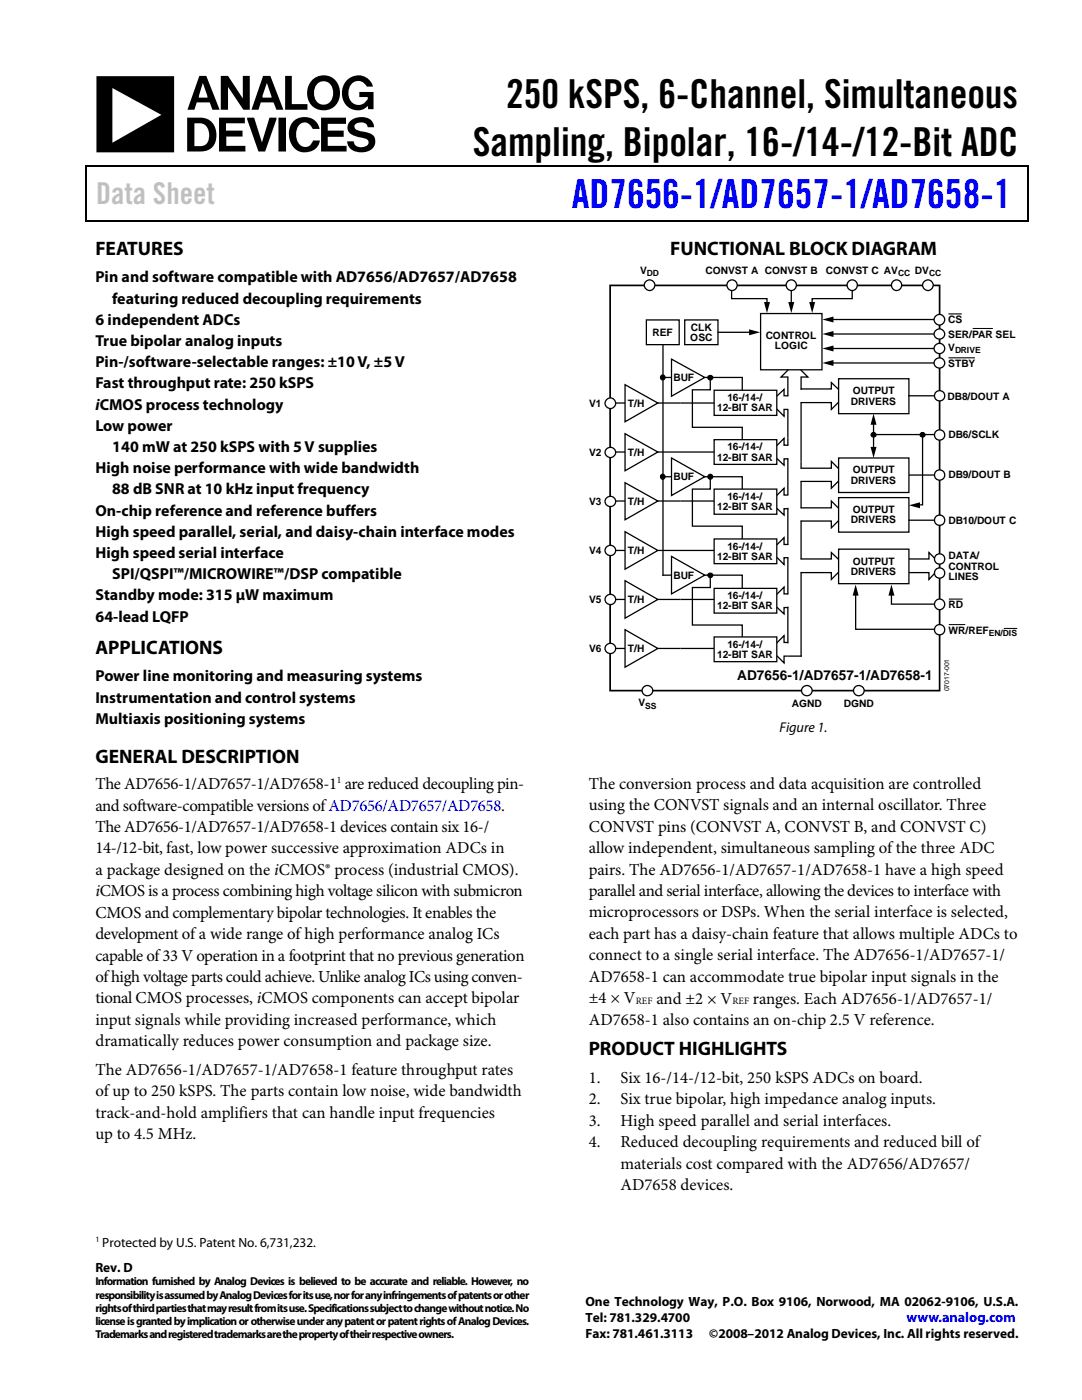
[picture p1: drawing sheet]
<svg xmlns="http://www.w3.org/2000/svg" width="216mm" height="279mm" viewBox="0 0 216 279" stroke-linecap="round" stroke-linejoin="round" font-family="sans-serif">
<defs><g id="words">
<g font-size="8">
<text x="101" y="21.6">250 kSPS, 6-Channel, Simultaneous</text>
<text x="94.4" y="31.2">Sampling, Bipolar, 16-/14-/12-Bit ADC</text>
</g>
<text font-size="8" fill="#00f" x="114.1" y="41.5">AD7656-1/AD7657-1/AD7658-1</text>
<text font-size="6" fill="#c1c1c1" x="19.2" y="40.8">Data Sheet</text>
<g font-size="3.9">
<text x="19" y="50.9">FEATURES</text>
<text x="133.7" y="50.9">FUNCTIONAL BLOCK DIAGRAM</text>
<text x="19" y="130.5">APPLICATIONS</text>
<text x="19" y="152.4">GENERAL DESCRIPTION</text>
<text x="117.5" y="210.6">PRODUCT HIGHLIGHTS</text>
</g>
<g font-size="3.3">
<text x="19" y="161.8">and software-compatible versions ofAD7656/AD7657/AD7658.</text>
<text x="19" y="157.5">The AD7656-1/AD7657-1/AD7658-1 are reduced decoupling pin-</text>
<text x="117.5" y="157.5">The conversion process and data acquisition are controlled</text>
<text x="117.5" y="161.7">using the CONVST signals and an internal oscillator. Three</text>
<text x="19" y="166">The AD7656-1/AD7657-1/AD7658-1 devices contain six 16-/</text>
<text x="117.5" y="166">CONVST pins (CONVST A, CONVST B, and CONVST C)</text>
<text x="19" y="170.3">14-/12-bit, fast, low power successive approximation ADCs in</text>
<text x="117.5" y="170.3">allow independent, simultaneous sampling of the three ADC</text>
<text x="19" y="178.9">iCMOS is a process combining high voltage silicon with submicron</text>
<text x="19" y="174.6">a package designed on the iCMOS® process (industrial CMOS).</text>
<text x="117.5" y="178.8">parallel and serial interface, allowing the devices to interface with</text>
<text x="117.5" y="174.6">pairs. The AD7656-1/AD7657-1/AD7658-1 have a high speed</text>
<text x="19.1" y="183.2">CMOS and complementary bipolar technologies. It enables the</text>
<text x="117.5" y="183.1">microprocessors or DSPs. When the serial interface is selected,</text>
<text x="19.1" y="187.4">development of a wide range of high performance analog ICs</text>
<text x="19.1" y="191.7">capable of 33 V operation in a footprint that no previous generation</text>
<text x="117.5" y="187.4">each part has a daisy-chain feature that allows multiple ADCs to</text>
<text x="117.5" y="191.6">connect to a single serial interface. The AD7656-1/AD7657-1/</text>
<text x="19.1" y="196">of high voltage parts could achieve. Unlike analog ICs using conven-</text>
<text x="117.5" y="196">AD7658-1 can accommodate true bipolar input signals in the</text>
<text x="19.1" y="200.3">tional CMOS processes, iCMOS components can accept bipolar</text>
<text x="117.5" y="200.2">±4 × V</text>
<text x="131" y="200.3">and ±2 × V</text>
<text x="150.2" y="200.3">ranges. Each AD7656-1/AD7657-1/</text>
<text x="19.1" y="204.5">input signals while providing increased performance, which</text>
<text x="19.1" y="208.8">dramatically reduces power consumption and package size.</text>
<text x="117.5" y="204.6">AD7658-1 also contains an on-chip 2.5 V reference.</text>
<text x="19.1" y="214.5">The AD7656-1/AD7657-1/AD7658-1 feature throughput rates</text>
<text x="19.1" y="218.8">ofup to 250 kSPS. The parts contain low noise, wide bandwidth</text>
<text x="117.5" y="220.4">2.</text>
<text x="117.5" y="216.1">1.</text>
<text x="123.8" y="220.4">Six true bipolar, high impedance analog inputs.</text>
<text x="123.8" y="216.1">Six 16-/14-/12-bit, 250 kSPS ADCs on board.</text>
<text x="19" y="227.3">up to 4.5 MHz.</text>
<text x="19.1" y="223.1">track-and-hold amplifiers that can handle input frequencies</text>
<text x="117.5" y="224.7">3.</text>
<text x="123.8" y="224.7">High speed parallel and serial interfaces.</text>
<text x="117.5" y="228.9">4.</text>
<text x="123.8" y="233.2">materials cost compared with the AD7656/AD7657/</text>
<text x="123.8" y="228.9">Reduced decoupling requirements and reduced bill of</text>
<text x="123.8" y="237.5">AD7658 devices.</text>
</g>
<g font-size="3.2">
<text x="19" y="56.3">Pin and software compatible with AD7656/AD7657/AD7658</text>
<text x="19" y="64.8">6 independent ADCs</text>
<text x="22.4" y="60.6">featuring reduced decoupling requirements</text>
<text x="19" y="69">True bipolar analog inputs</text>
<text x="19" y="73.3">Pin-/software-selectable ranges: ±10 V, ±5 V</text>
<text x="19" y="77.5">Fast throughput rate: 250 kSPS</text>
<text x="19" y="81.7">iCMOS process technology</text>
<text x="19" y="86">Low power</text>
<text x="19" y="94.4">High noise performance with wide bandwidth</text>
<text x="22.4" y="90.2">140 mW at 250 kSPS with 5 V supplies</text>
<text x="22.3" y="98.7">88 dB SNR at 10 kHz input frequency</text>
<text x="19" y="107.1">High speed parallel, serial, and daisy-chain interface modes</text>
<text x="19" y="102.9">On-chip reference and reference buffers</text>
<text x="19" y="111.4">High speed serial interface</text>
<text x="19" y="119.8">Standby mode: 315 µW maximum</text>
<text x="22.3" y="115.6">SPI/QSPI™/MICROWIRE™/DSP compatible</text>
<text x="19" y="124.1">64-lead LQFP</text>
<text x="19" y="136">Power line monitoring and measuring systems</text>
<text x="19" y="140.2">Instrumentation and control systems</text>
<text x="19" y="144.4">Multiaxis positioning systems</text>
</g>
<text font-size="2.8" x="155.5" y="146">Figure 1.</text>
<text font-size="2.8" fill="#00f" x="180.8" y="263.9">www.analog.com</text>
<g font-size="2.7">
<text x="147.1" y="135.8">AD7656-1/AD7657-1/AD7658-1</text>
<text x="20.4" y="248.8">Protected by U.S. Patent No. 6,731,232.</text>
<text x="19" y="253.8">Rev. D</text>
<text x="116.8" y="260.6">One Technology Way, P.O. Box 9106, Norwood, MA 02062-9106, U.S.A.</text>
<text x="116.8" y="263.9">Tel: 781.329.4700</text>
<text x="116.8" y="267">Fax: 781.461.3113</text>
<text x="141.5" y="267">©2008–2012 Analog Devices, Inc. All rights reserved.</text>
</g>
<g font-size="2.3">
<text x="19" y="256.5">Information furnished by Analog Devices is believed to be accurate and reliable. However, no</text>
<text x="19" y="259.2">responsibility is assumed by Analog Devices for its use, nor for any infringements of patents or other</text>
<text x="19" y="261.8">rights of third parties that may result from its use. Specifications subject to change without notice. No</text>
<text x="19" y="264.4">license is granted by implication or otherwise under any patent or patent rights of Analog Devices.</text>
<text x="19" y="267">Trademarks and registered trademarks are the property of their respective owners.</text>
</g>
<g font-size="2">
<text x="127.7" y="54.6">V</text>
<text x="140.8" y="54.6">CONVST A CONVST B</text>
<text x="164.8" y="54.6">CONVST C AV</text>
<text x="182.6" y="54.6">DV</text>
<text x="189.2" y="64.6">CS</text>
<text x="130.2" y="67.1">REF</text>
<text x="137.7" y="68">OSC</text>
<text x="137.9" y="66">CLK</text>
<text x="152.8" y="67.6">CONTROL</text>
<text x="154.6" y="69.7">LOGIC</text>
<text x="189.2" y="70">V</text>
<text x="189.2" y="67.4">SER/PAR SEL</text>
<text x="134.4" y="76.1">BUF</text>
<text x="189.2" y="73.3">STBY</text>
<text x="117.6" y="81.2">V1</text>
<text x="125.3" y="81.2">T/H</text>
<text x="143.1" y="82.1">12-BIT SAR</text>
<text x="145.2" y="80.1">16-/14-/</text>
<text x="169.8" y="80.7">DRIVERS</text>
<text x="170.1" y="78.7">OUTPUT</text>
<text x="189.1" y="79.8">DB8/DOUT A</text>
<text x="145.2" y="89.9">16-/14-/</text>
<text x="189.3" y="87.5">DB6/SCLK</text>
<text x="117.6" y="90.9">V2</text>
<text x="125.3" y="90.9">T/H</text>
<text x="134.4" y="95.8">BUF</text>
<text x="143.1" y="91.9">12-BIT SAR</text>
<text x="170.1" y="94.5">OUTPUT</text>
<text x="189.3" y="95.4">DB9/DOUT B</text>
<text x="117.6" y="100.8">V3</text>
<text x="125.3" y="100.7">T/H</text>
<text x="143.1" y="101.8">12-BIT SAR</text>
<text x="145.2" y="99.8">16-/14-/</text>
<text x="169.8" y="96.5">DRIVERS</text>
<text x="169.8" y="104.4">DRIVERS</text>
<text x="170.1" y="102.4">OUTPUT</text>
<text x="189.3" y="104.6">DB10/DOUT C</text>
<text x="117.6" y="110.6">V4</text>
<text x="125.3" y="110.5">T/H</text>
<text x="143.1" y="111.8">12-BIT SAR</text>
<text x="145.2" y="109.7">16-/14-/</text>
<text x="170.1" y="112.7">OUTPUT</text>
<text x="189.3" y="111.6">DATA/</text>
<text x="189.3" y="113.7">CONTROL</text>
<text x="134.4" y="115.5">BUF</text>
<text x="145.2" y="119.6">16-/14-/</text>
<text x="169.8" y="114.7">DRIVERS</text>
<text x="189.3" y="115.7">LINES</text>
<text x="117.6" y="120.4">V5</text>
<text x="125.3" y="120.3">T/H</text>
<text x="143.1" y="121.6">12-BIT SAR</text>
<text x="189.3" y="121.4">RD</text>
<text x="117.6" y="130.1">V6</text>
<text x="125.3" y="130.1">T/H</text>
<text x="143.1" y="131.3">12-BIT SAR</text>
<text x="145.2" y="129.3">16-/14-/</text>
<text x="189.3" y="126.5">WR/REF</text>
<text x="127.4" y="141">V</text>
<text x="158" y="141.1">AGND</text>
<text x="168.4" y="141.1">DGND</text>
</g>
<g font-size="1.9">
<text x="67.2" y="156.3">1</text>
<text x="126.9" y="200.4">REF</text>
<text x="146.1" y="200.4">REF</text>
</g>
<g font-size="1.7">
<text x="129.1" y="55.1">DD</text>
<text x="179.2" y="55.1">CC</text>
<text x="185.4" y="55.1">CC</text>
<text x="190.6" y="70.5">DRIVE</text>
<text x="197.3" y="127">EN/DIS</text>
<text x="128.7" y="141.5">SS</text>
</g>
<text font-size="1.6" x="19" y="247.9">1</text>
<text font-size="1.4" x="189.4" y="138" transform="rotate(-90 189.4 138)">07017-001</text>
</g></defs>
<g fill="#000">
<path d="M17 33h.3v.9h-.3zM17 33h.3v.4h-.3zM17.3 33h.4v.4h-.4zM77.2 33h.3v.4h-.3zM82.5 33h.4v.4h-.4zM204.9 33.4h.4v.5h-.4zM204.9 33h.4v.4h-.4zM17 43.9h.3v.4h-.3zM82.3 43.9h.3v.4h-.3zM204.9 43.9h.4v.4h-.4z"/>
<path d="M44.1 15.1h1.4l3 4.6v-4.6h1.3v6.8h-1.2l-3.1-4.6v4.6h-1.4zM56.9 15.1h1.3v5.7h3.1v1.1h-4.4zM52.5 15.1h1.4l2.6 6.8h-1.3l-.6-1.5h-2.6l-.4 1.5h-1.4zM39.8 15.1h1.4l2.6 6.8h-1.4l-.5-1.5h-2.6l-.5 1.5h-1.4zM62.1 16.1a3.3 3.3 0 0 1 3.8-.8 3.3 3.3 0 0 1 1.9 3.2 3.3 3.3 0 0 1-3.7 3.5 3.3 3.3 0 0 1-2.7-4.3l.3-.9zM69.1 16.2a3.1 3.1 0 0 1 3-1.1 3.1 3.1 0 0 1 2.3 2.2h-1.2a1.88 1.88 0 0 0-2-1.1 1.88 1.88 0 0 0-1.6 1.6 2.26 2.26 0 0 0 2.6 3l.5-.2a1.22 1.22 0 0 0 .7-1.2h-1.7v-1h2.8v3.4h-1.1v-.7a3.1 3.1 0 0 1-3.5 .6 3.1 3.1 0 0 1-1.7-3.2l.4-1.6zM19.2 15.2h15.5v15.2h-15.5zM49.3 23.5h1.4l1.6 4.9 1.5-4.9h1.4v.3l-2.3 6.4h-1.3l-2.3-6.4zM64.1 23.5h4.9v1.2h-3.6v1.4h3.2v1.2h-3.2v1.8h3.8v1.1h-5.1zM43.7 23.5h5.2v1.1h-3.8v1.5h3.3v1.2h-3.2v1.8h3.8v1.1h-5.3zM37.3 23.5h2.7a3.3 3.3 0 0 1 3.1 4.2 2.83 2.83 0 0 1-3.1 2.5h-2.7zM55.6 23.5h1.5v6.7h-1.5zM58.3 24.5a3.1 3.1 0 0 1 3.2-1.1 3.1 3.1 0 0 1 2.3 2.3h-1.4a1.64 1.64 0 0 0-1.8-1.2 1.64 1.64 0 0 0-1.4 1.6 2.45 2.45 0 0 0 1.7 3.2 1.57 1.57 0 0 0 1.5-1.3h1.4v.2a3.1 3.1 0 0 1-3.2 2.2 3.1 3.1 0 0 1-2.8-2.6 4 4 0 0 1 .5-3.3zM69.9 24.2a3.3 3.3 0 0 1 4.3-.1l.3 .4 .1 .9h-1.2a1.46 1.46 0 0 0-2.4-.7l-.2 .2a.82 .82 0 0 0 .7 1.2l1.1 .2a2.4 2.4 0 0 1 2.2 1.4 2.3 2.3 0 0 1-2.6 2.7 2.41 2.41 0 0 1-2.9-2.2h1.3a1.04 1.04 0 0 0 .6 1 2.08 2.08 0 0 0 2.2-.3 .92 .92 0 0 0-.1-1 .92 .92 0 0 0-.9-.4l-1.3-.3a1.78 1.78 0 0 1-1.6-1.1 1.78 1.78 0 0 1 .4-1.9zM53.3 16.6l-.9 2.5v.4h1.8zM40.5 16.6l-.8 2.9h1.7zM63.4 16.7a2.71 2.71 0 0 0 .4 4.1 1.99 1.99 0 0 0 2.7-2.2 1.95 1.95 0 0 0-.9-2.1 1.95 1.95 0 0 0-2.2 .2zM22.4 17.6v10.9l9.8-5.6zM38.8 24.6v4.6h1.1a1.86 1.86 0 0 0 1.8-2.3 2.24 2.24 0 0 0-2.9-2.3z"/>
<circle cx="141.8" cy="75.4" r=".49"/>
<circle cx="132.2" cy="95.1" r=".5"/>
<circle cx="141.7" cy="95.1" r=".5"/>
<circle cx="174.3" cy="86.8" r=".49"/>
<circle cx="184.1" cy="86.8" r=".49"/>
<circle cx="141.8" cy="114.8" r=".49"/>
</g>
<path d="M17.1 33.9v10M17.7 33.2h59.5M77.5 33.2h5M82.9 33.2h122M205.1 33.9v10M17.3 44.1h65.2M82.6 44.1h122.3M121.7 57h65.8v80.8h-65.8z" fill="none" stroke="#000" stroke-width=".34"/>
<g fill="none" stroke="#000" stroke-width=".26">
<path d="M129 63.8h6.5v5h-6.5zM134 71.7l6.6 3.6-6.6 3.8zM136.6 63.8h6.7v5h-6.7zM140.5 75.3h7.6v2.6M141.7 75.3v2.5h-3.5v7.5h9.9v2.4M151.8 62.6h12.2v11.2h-12.2zM157.3 73.8l-1.5 1.4h1.4v3.9M157.3 79h-.9v-1.3l-1.4 1.4M159.8 73.8l1.4 1.4h-1.4v2.6M159.8 77.6h6.1v-1.3l1.4 1.4M167.3 75.6h14.1v7h-14.1zM134 91.4l6.6 3.7-6.6 3.8z"/>
<path d="M140.5 95.1h7.6v2.6M141.7 95.3v2.3h-3.5v7.4h9.9v2.6M155 81.6l1.4 1.5v-1.4h.9M155 91.5l1.4 1.3v-1.2h.9M157.2 81.7v7.2M157.2 91.5v7.3M157.3 98.8h-.9v-1.4l-1.4 1.5M157.3 88.8h-.9v-1.3l-1.4 1.4M159.8 93.4h6.1v-1.3l1.4 1.4M159.8 80.3v13.2M159.8 96v5.4M167.3 99.3h14.1v6.9h-14.1z"/>
<path d="M167.3 91.4h14.1v6.9h-14.1zM167.3 80.3l-1.4 1.4v-1.4h-6.1M167.3 96l-1.4 1.4v-1.3h-6.1M134 111l6.6 3.8-6.6 3.7zM140.5 114.8h7.6v2.6M141.7 114.9v2.4h-3.5v7.4h9.9v2.4M155 111.2l1.4 1.5v-1.4h.9M155 101.4l1.4 1.4v-1.3h.9M157.2 101.4v7.3M157.2 111.2v7.4M157.3 118.5h-.9v-1.3l-1.4 1.4M157.3 108.7h-.9v-1.4l-1.4 1.4"/>
<path d="M159.8 101.4h6.1v-1.4l1.4 1.4M159.8 111.6h6.1v-1.3l1.4 1.3M159.8 103.9v7.7M159.8 114.2v16.8M167.3 109.6h14.1v6.9h-14.1zM167.3 103.9l-1.4 1.4v-1.3h-6.1M167.3 114.2l-1.4 1.4v-1.3h-6.1M181.4 111.6h4v-1.3l1.3 1.3M186.7 114.2l-1.3 1.4v-1.3h-4M155 121.2l1.4 1.3v-1.3h.9M155 130.9l1.4 1.4v-1.4h3.6M157.2 121.1v7.3"/>
<path d="M157.3 128.2h-.9v-1.3l-1.4 1.4"/>
</g>
<g fill="none" stroke="#000" stroke-width=".2">
<circle cx="141.8" cy="75.4" r=".49"/>
<circle cx="132.2" cy="95.1" r=".5"/>
<circle cx="141.7" cy="95.1" r=".5"/>
<circle cx="174.3" cy="86.8" r=".49"/>
<circle cx="184.1" cy="86.8" r=".49"/>
<circle cx="141.8" cy="114.8" r=".49"/>
</g>
<circle cx="121.8" cy="80.5" r="1.05" fill="#fff"/>
<circle cx="121.8" cy="80.5" r="1.05" fill="none" stroke="#000" stroke-width=".26"/>
<circle cx="146" cy="56.9" r="1.04" fill="#fff"/>
<circle cx="146" cy="56.9" r="1.04" fill="none" stroke="#000" stroke-width=".26"/>
<circle cx="129.6" cy="56.9" r="1.05" fill="#fff"/>
<circle cx="129.6" cy="56.9" r="1.05" fill="none" stroke="#000" stroke-width=".26"/>
<circle cx="171.4" cy="137.8" r="1.04" fill="#fff"/>
<circle cx="171.4" cy="137.8" r="1.04" fill="none" stroke="#000" stroke-width=".26"/>
<circle cx="161" cy="137.8" r="1.04" fill="#fff"/>
<circle cx="161" cy="137.8" r="1.04" fill="none" stroke="#000" stroke-width=".26"/>
<circle cx="129.2" cy="137.8" r="1.04" fill="#fff"/>
<circle cx="129.2" cy="137.8" r="1.04" fill="none" stroke="#000" stroke-width=".26"/>
<circle cx="170" cy="56.9" r="1.04" fill="#fff"/>
<circle cx="170" cy="56.9" r="1.04" fill="none" stroke="#000" stroke-width=".26"/>
<circle cx="157.9" cy="56.9" r="1.04" fill="#fff"/>
<g fill="none" stroke="#000" stroke-width=".26">
<path d="M124.7 76.8l6.6 3.6-6.6 3.8zM122.8 80.4h1.9M143.9 80.4h-12.6"/>
<circle cx="157.9" cy="56.9" r="1.04"/>
</g>
<circle cx="121.8" cy="129.4" r="1.04" fill="#fff"/>
<g fill="none" stroke="#000" stroke-width=".26">
<path d="M122.8 129.4h1.9M124.7 125.7l6.6 3.7-6.6 3.8zM143.9 129.4h-12.6"/>
<circle cx="121.8" cy="129.4" r="1.04"/>
</g>
<circle cx="121.8" cy="119.6" r="1.04" fill="#fff"/>
<g fill="none" stroke="#000" stroke-width=".26">
<path d="M122.8 119.6h1.9M124.7 115.9l6.6 3.7-6.6 3.8zM143.9 119.6h-12.6"/>
<circle cx="121.8" cy="119.6" r="1.04"/>
</g>
<circle cx="121.8" cy="109.9" r="1.04" fill="#fff"/>
<g fill="none" stroke="#000" stroke-width=".26">
<path d="M122.8 109.9h1.9M124.7 106.1l6.6 3.8-6.6 3.7zM131.3 109.9h12.6"/>
<circle cx="121.8" cy="109.9" r="1.04"/>
</g>
<circle cx="121.8" cy="100.1" r="1.04" fill="#fff"/>
<g fill="none" stroke="#000" stroke-width=".26">
<path d="M122.8 100h1.9M124.7 96.3l6.6 3.7-6.6 3.7zM143.9 100h-12.6"/>
<circle cx="121.8" cy="100.1" r="1.04"/>
</g>
<circle cx="121.8" cy="90.3" r="1.04" fill="#fff"/>
<g fill="none" stroke="#000" stroke-width=".26">
<path d="M132.1 75.3h2M132.3 68.8v46.2M143.2 66.3h6.8M122.8 90.2h1.9M124.7 86.6l6.6 3.6-6.6 3.8zM131.3 90.2h12.6M132.1 95.1h2M132.2 114.8h1.9"/>
<circle cx="121.8" cy="90.3" r="1.04"/>
</g>
<g fill="#000">
<path d="M149.5 65.7l2.2 .6-2.2 .6z"/>
<circle cx="132.2" cy="75.3" r=".5"/>
</g>
<g fill="none" stroke="#000" stroke-width=".2">
<path d="M143.2 66.3h6.8"/>
<circle cx="132.2" cy="75.3" r=".5"/>
</g>
<circle cx="178.9" cy="56.9" r="1.04" fill="#fff"/>
<circle cx="178.9" cy="56.9" r="1.04" fill="none" stroke="#000" stroke-width=".26"/>
<circle cx="185.2" cy="56.9" r="1.05" fill="#fff"/>
<g fill="none" stroke="#000" stroke-width=".26">
<path d="M146 58v1.6h7v1.4M157.9 58v2.7M170.1 58v1.6h-8v1.4M170.7 118.4v7.2h16M177.9 118.4v2.2h8.7"/>
<circle cx="185.2" cy="56.9" r="1.05"/>
</g>
<path d="M152.4 60.3h1.2l-.6 2.2zM157.3 60.3h1.2l-.6 2.2zM161.5 60.3h1.2l-.6 2.2zM170.7 116.7l.6 2.2h-1.2zM177.9 116.7l.6 2.2h-1.2z" fill="#000"/>
<circle cx="187.5" cy="125.7" r="1.03" fill="#fff"/>
<circle cx="187.5" cy="125.7" r="1.03" fill="none" stroke="#000" stroke-width=".26"/>
<circle cx="187.5" cy="120.6" r="1.04" fill="#fff"/>
<circle cx="187.5" cy="120.6" r="1.04" fill="none" stroke="#000" stroke-width=".26"/>
<circle cx="187.5" cy="114.4" r="1.03" fill="#fff"/>
<circle cx="187.5" cy="114.4" r="1.03" fill="none" stroke="#000" stroke-width=".26"/>
<circle cx="187.5" cy="111.6" r="1.03" fill="#fff"/>
<circle cx="187.5" cy="111.6" r="1.03" fill="none" stroke="#000" stroke-width=".26"/>
<circle cx="187.5" cy="103.8" r="1.03" fill="#fff"/>
<circle cx="187.5" cy="103.8" r="1.03" fill="none" stroke="#000" stroke-width=".26"/>
<circle cx="187.5" cy="94.8" r="1.03" fill="#fff"/>
<g fill="none" stroke="#000" stroke-width=".26">
<path d="M174.2 86.7h13.1M174.3 83.8v5.9M181.4 94.8h5.1M181.3 103.8h5.2"/>
<circle cx="187.5" cy="94.8" r="1.03"/>
</g>
<path d="M173.7 89.2h1.2l-.6 2.2zM174.3 82.6l.6 2.2h-1.2z" fill="#000"/>
<circle cx="187.5" cy="79" r="1.03" fill="#fff"/>
<g fill="none" stroke="#000" stroke-width=".26">
<path d="M165.9 72.4h21M165.9 69.5h21M165.9 66.7h21M165.9 63.8h21M181.2 79h5.3M184.1 86.8v14h-1.6"/>
<circle cx="187.5" cy="79" r="1.03"/>
</g>
<path d="M164.1 72.4l2.2-.6v1.2zM164.1 69.5l2.2-.5v1.1zM164.1 66.7l2.2-.6v1.2zM164.1 63.8l2.2-.6v1.2zM181.4 100.8l2.2-.6v1.2z" fill="#000"/>
<circle cx="187.5" cy="72.4" r="1.04" fill="#fff"/>
<circle cx="187.5" cy="72.4" r="1.04" fill="none" stroke="#000" stroke-width=".26"/>
<circle cx="187.5" cy="69.5" r="1.04" fill="#fff"/>
<circle cx="187.5" cy="69.5" r="1.04" fill="none" stroke="#000" stroke-width=".26"/>
<circle cx="187.5" cy="66.7" r="1.04" fill="#fff"/>
<circle cx="187.5" cy="66.7" r="1.04" fill="none" stroke="#000" stroke-width=".26"/>
<circle cx="187.5" cy="63.8" r="1.05" fill="#fff"/>
<circle cx="187.5" cy="63.8" r="1.05" fill="none" stroke="#000" stroke-width=".26"/>
<path d="M191.9 62.7h-2.6M194.5 71.4h-5.2M198.1 65.6h-4M192.1 119.5h-2.7M192.6 124.7h-3.2M203 125.4h-2.7" fill="none" stroke="#000" stroke-width=".2"/>
<circle cx="187.5" cy="86.8" r="1.03" fill="#fff"/>
<circle cx="187.5" cy="86.8" r="1.03" fill="none" stroke="#000" stroke-width=".26"/>
<g fill="#fff" stroke="#000" stroke-width=".26">
<path d="M142.5 127.1h12.5v4.9h-12.5z" fill-rule="evenodd"/>
<path d="M142.5 117.4h12.5v5h-12.5z" fill-rule="evenodd"/>
<path d="M142.5 107.6h12.5v4.9h-12.5z" fill-rule="evenodd"/>
<path d="M142.5 97.6h12.5v5h-12.5z" fill-rule="evenodd"/>
<path d="M142.5 87.7h12.5v5h-12.5z" fill-rule="evenodd"/>
<path d="M142.5 77.9h12.5v5h-12.5z" fill-rule="evenodd"/>
</g>
<use href="#words"/>
</svg>
